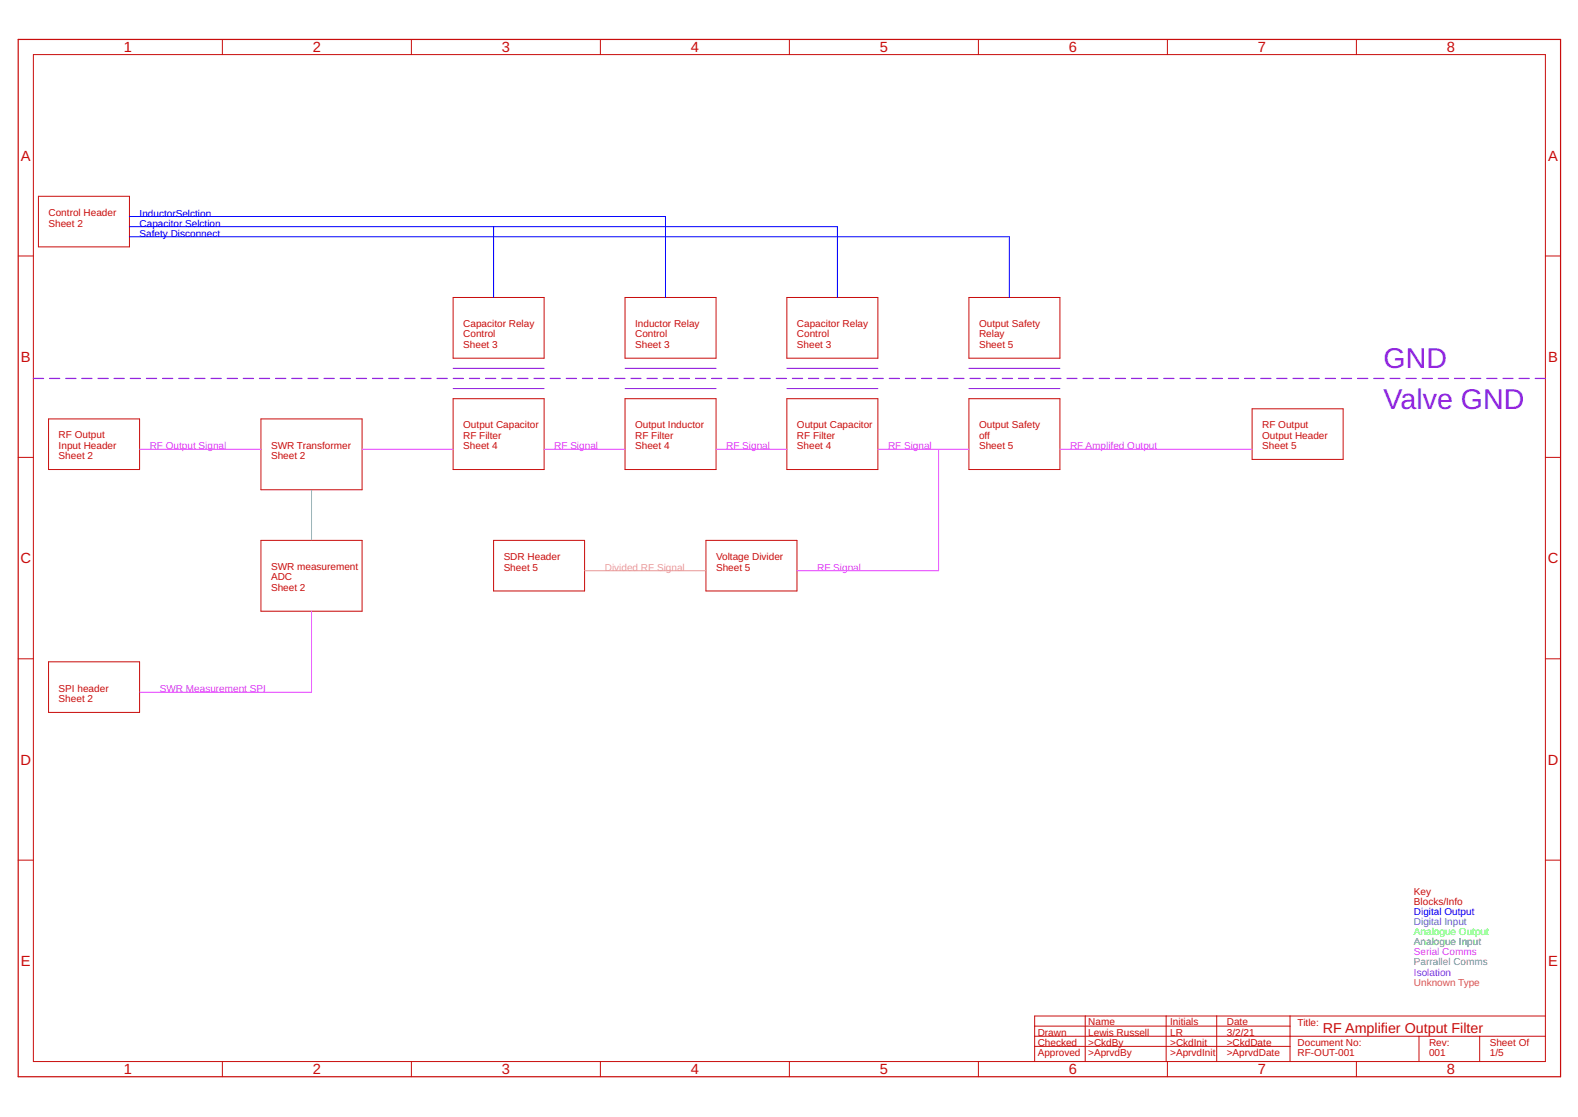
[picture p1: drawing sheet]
<svg xmlns="http://www.w3.org/2000/svg" width="1189mm" height="841mm" viewBox="0 0 1189 841" stroke-linecap="round" stroke-linejoin="round" font-family="sans-serif">
<defs><g id="words">
<g font-size="21.5" fill="#9425de">
<text x="1042" y="277">GND</text>
<text x="1042" y="308">Valve GND</text>
</g>
<g font-size="11.1" fill="#c90d0c">
<text x="93" y="39">1</text>
<text x="236" y="39">2</text>
<text x="378" y="39">3</text>
<text x="520" y="39">4</text>
<text x="663" y="39">5</text>
<text x="805" y="39">6</text>
<text x="948" y="39">7</text>
<text x="1090" y="39">8</text>
<text x="16" y="121">A</text>
<text x="1166" y="121">A</text>
<text x="16" y="272">B</text>
<text x="1166" y="272">B</text>
<text x="15" y="424">C</text>
<text x="1166" y="424">C</text>
<text x="15" y="576">D</text>
<text x="1166" y="576">D</text>
<text x="16" y="727">E</text>
<text x="1166" y="727">E</text>
<text x="93" y="809">1</text>
<text x="236" y="809">2</text>
<text x="378" y="809">3</text>
<text x="520" y="809">4</text>
<text x="663" y="809">5</text>
<text x="805" y="809">6</text>
<text x="948" y="809">7</text>
<text x="1090" y="809">8</text>
</g>
<text font-size="10.8" fill="#c90d0c" x="997" y="778">RF Amplifier Output Filter</text>
<g font-size="7.5" fill="#c90d0c">
<text x="37" y="163">Control Header</text>
<text x="37" y="171">Sheet 2</text>
<text x="349" y="246">Capacitor Relay</text>
<text x="479" y="246">Inductor Relay</text>
<text x="600" y="246">Capacitor Relay</text>
<text x="738" y="246">Output Safety</text>
<text x="349" y="254">Control</text>
<text x="479" y="254">Control</text>
<text x="600" y="254">Control</text>
<text x="738" y="254">Relay</text>
<text x="349" y="262">Sheet 3</text>
<text x="479" y="262">Sheet 3</text>
<text x="600" y="262">Sheet 3</text>
<text x="738" y="262">Sheet 5</text>
<text x="349" y="322">Output Capacitor</text>
<text x="479" y="322">Output Inductor</text>
<text x="600" y="322">Output Capacitor</text>
<text x="738" y="322">Output Safety</text>
<text x="951" y="322">RF Output</text>
<text x="44" y="330">RF Output</text>
<text x="349" y="330">RF Filter</text>
<text x="479" y="330">RF Filter</text>
<text x="600" y="330">RF Filter</text>
<text x="738" y="330">off</text>
<text x="951" y="330">Output Header</text>
<text x="44" y="338">Input Header</text>
<text x="204" y="338">SWR Transformer</text>
<text x="349" y="338">Sheet 4</text>
<text x="479" y="338">Sheet 4</text>
<text x="600" y="338">Sheet 4</text>
<text x="738" y="338">Sheet 5</text>
<text x="951" y="338">Sheet 5</text>
<text x="44" y="346">Sheet 2</text>
<text x="204" y="346">Sheet 2</text>
<text x="379" y="422">SDR Header</text>
<text x="539" y="422">Voltage Divider</text>
<text x="204" y="429">SWR measurement</text>
<text x="379" y="430">Sheet 5</text>
<text x="539" y="430">Sheet 5</text>
<text x="204" y="437">ADC</text>
<text x="204" y="445">Sheet 2</text>
<text x="44" y="521">SPI header</text>
<text x="44" y="529">Sheet 2</text>
<text x="1065" y="674">Key</text>
<text x="1065" y="681">Blocks/Info</text>
<text x="820" y="772">Name</text>
<text x="882" y="772">Initials</text>
<text x="924" y="772">Date</text>
<text x="978" y="773">Title:</text>
<text x="782" y="780">Drawn</text>
<text x="820" y="780">Lewis Russell</text>
<text x="882" y="780">LR</text>
<text x="924" y="780">3/2/21</text>
<text x="782" y="788">Checked</text>
<text x="820" y="788">&gt;CkdBy</text>
<text x="882" y="788">&gt;CkdInit</text>
<text x="924" y="788">&gt;CkdDate</text>
<text x="978" y="788">Document No:</text>
<text x="1077" y="788">Rev:</text>
<text x="1122" y="788">Sheet Of</text>
<text x="782" y="795">Approved</text>
<text x="820" y="795">&gt;AprvdBy</text>
<text x="882" y="795">&gt;AprvdInit</text>
<text x="924" y="795">&gt;AprvdDate</text>
<text x="978" y="795">RF-OUT-001</text>
<text x="1077" y="795">001</text>
<text x="1122" y="795">1/5</text>
</g>
<g font-size="7.5" fill="#00f">
<text x="105" y="163">InductorSelction</text>
<text x="105" y="171">Capacitor Selction</text>
<text x="105" y="178">Safety Disconnect</text>
<text x="1065" y="689">Digital Output</text>
</g>
<g font-size="7.5" fill="#e745ff">
<text x="113" y="338">RF Output Signal</text>
<text x="418" y="338">RF Signal</text>
<text x="547" y="338">RF Signal</text>
<text x="669" y="338">RF Signal</text>
<text x="806" y="338">RF Amplifed Output</text>
<text x="616" y="430">RF Signal</text>
<text x="120" y="521">SWR Measurement SPI</text>
<text x="1065" y="719">Serial Comms</text>
</g>
<text font-size="7.5" fill="#f99" x="456" y="430">Divided RF Signal</text>
<text font-size="7.5" fill="#2c7bce" x="1065" y="696">Digital Input</text>
<text font-size="7.5" fill="#0f0" x="1065" y="704">Analogue Output</text>
<text font-size="7.5" fill="#289426" x="1065" y="712">Analogue Input</text>
<text font-size="7.5" fill="#808080" x="1065" y="727">Parrallel Comms</text>
<text font-size="7.5" fill="#9425de" x="1065" y="735">Isolation</text>
<text font-size="7.5" fill="#919124" x="1065" y="742">Unknown Type</text>
</g></defs>
<path d="M14 30h1162v781h-1162z" fill="none" stroke="#c90d0c" stroke-width=".91"/>
<g fill="none" stroke="#c90d0c" stroke-width=".75">
<path d="M168 30v11M310 30v11M452 30v11M595 30v11M737 30v11M880 30v11M1022 30v11M25 41h1139v758h-1139zM29 148h69v38h-69zM14 193h11M1164 193h12M341 224h69v46h-69z"/>
<path d="M471 224h68v46h-68zM593 224h68v46h-68zM730 224h69v46h-69zM37 315h68v39h-68zM197 315h76v54h-76zM341 300h69v54h-69zM471 300h68v54h-68zM593 300h68v54h-68zM730 300h69v54h-69zM943 308h69v38h-69zM14 344h11M1164 344h12"/>
<path d="M197 407h76v53h-76zM372 407h68v38h-68zM532 407h68v38h-68zM14 496h11M37 498h68v38h-68zM1164 496h12M14 648h11M1164 648h12M780 773h192M818 765v34M879 765v34M917 765v34"/>
<path d="M972 765v34M1164 765h-384v34M168 799v12M310 799v12M452 799v12M595 799v12M737 799v12M780 780h384M780 788h192M880 799v12M1022 799v12M1069 780v19"/>
<path d="M1115 780v19"/>
</g>
<path d="M98 178h662v46M98 171h533v53M98 163h403v61M372 171v53" fill="none" stroke="#00f" stroke-width=".75"/>
<path d="M235 369v38" fill="none" stroke="#289426" stroke-width=".75"/>
<path d="M105 338h92M273 338h68M410 338h61M539 338h54M661 338h69M707 338v92h-107M799 338h144M235 460v61h-130" fill="none" stroke="#e745ff" stroke-width=".75"/>
<path d="M341 277h69M471 277h68M593 277h68M730 277h69M341 293h69M471 293h68M593 293h68M730 293h69" fill="none" stroke="#9425de" stroke-width=".75"/>
<g fill="none" stroke="#9425de" stroke-width=".93">
<path d="M25 285h8M37 285h8M49 285h8M62 285h7M74 285h7M86 285h8M98 285h8M110 285h8M122 285h8M135 285h7M147 285h7M159 285h8"/>
<path d="M171 285h8M183 285h8M195 285h8M208 285h7M220 285h7M232 285h8M244 285h8M256 285h8M268 285h8M281 285h7M293 285h7M305 285h8"/>
<path d="M317 285h8M329 285h8M341 285h8M354 285h7M366 285h7M378 285h8M390 285h8M402 285h8M414 285h8M427 285h7M439 285h7M451 285h8"/>
<path d="M463 285h8M475 285h8M487 285h8M500 285h7M512 285h7M524 285h8M536 285h8M548 285h8M560 285h8M573 285h7M585 285h7M597 285h8"/>
<path d="M609 285h8M621 285h8M633 285h8M646 285h7M658 285h7M670 285h8M682 285h8M694 285h8M706 285h8M719 285h7M731 285h7M743 285h8"/>
<path d="M755 285h8M767 285h8M779 285h8M792 285h7M804 285h7M816 285h8M828 285h8M840 285h8M852 285h8M865 285h7M877 285h7M889 285h8"/>
<path d="M901 285h8M913 285h8M925 285h8M938 285h7M950 285h7M962 285h8M974 285h8M986 285h8M998 285h8M1011 285h7M1023 285h7M1035 285h8"/>
<path d="M1047 285h8M1059 285h8M1071 285h8M1084 285h7M1096 285h7M1108 285h8M1120 285h8M1132 285h8M1144 285h8M1157 285h7"/>
</g>
<path d="M440 430h92" fill="none" stroke="#f99" stroke-width=".75"/>
<use href="#words"/>
</svg>
